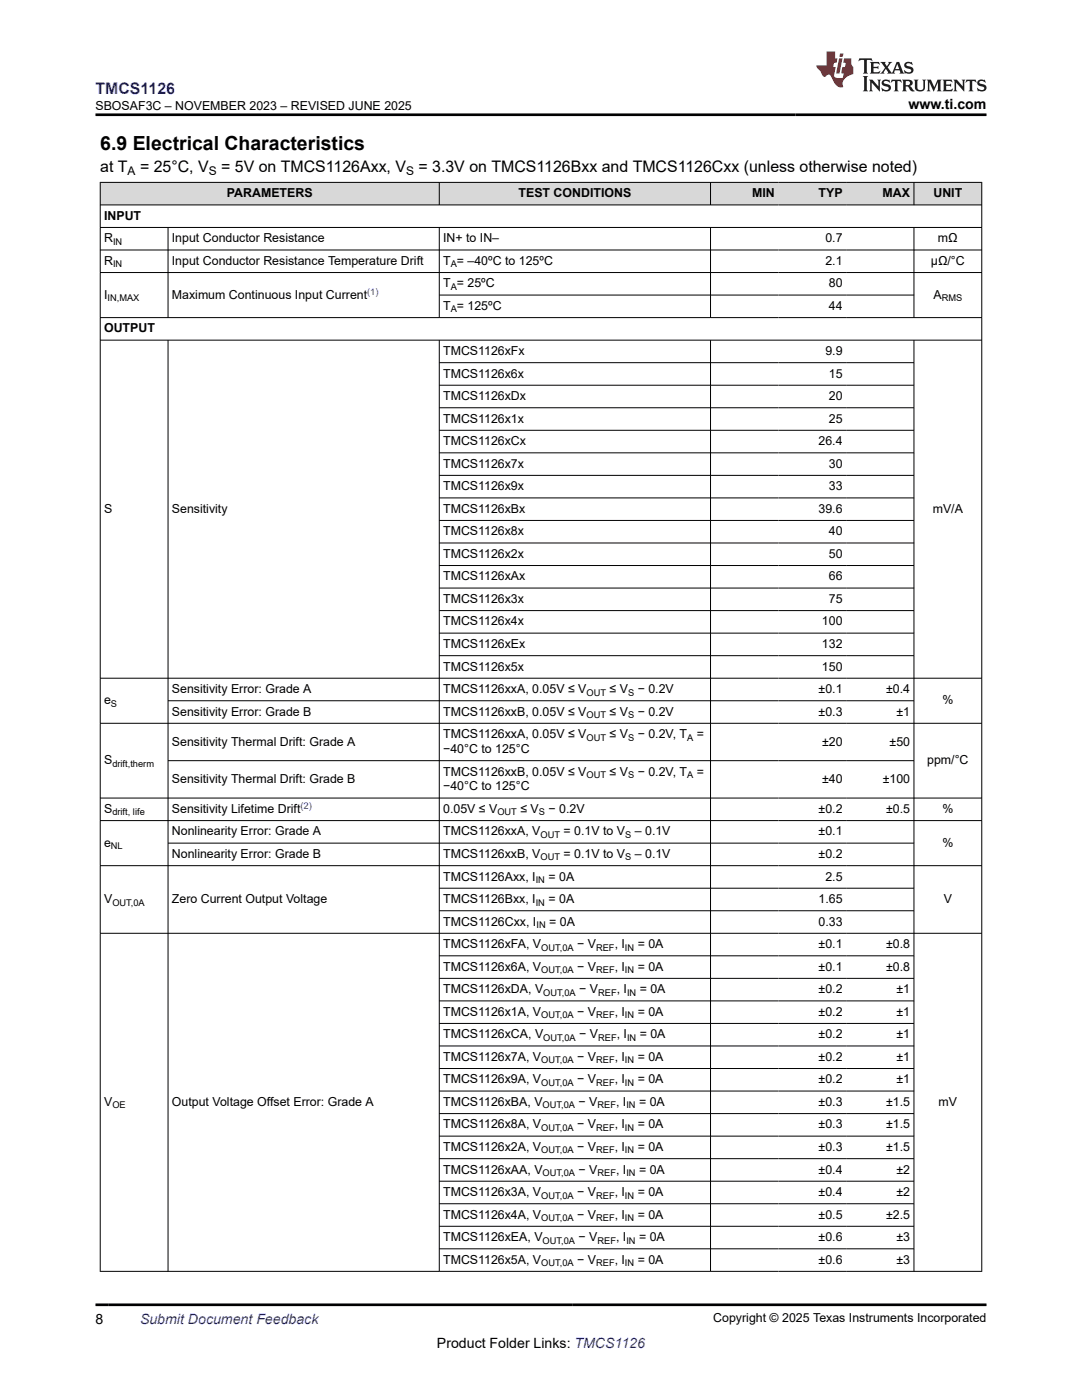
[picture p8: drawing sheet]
<svg xmlns="http://www.w3.org/2000/svg" width="216mm" height="279mm" viewBox="0 0 216 279" stroke-linecap="round" stroke-linejoin="round" font-family="sans-serif">
<defs><g id="words">
<text font-size="3.9" x="20" y="29.9">6.9 Electrical Characteristics</text>
<text font-size="3.2" fill="#00f" x="19.1" y="18.7">TMCS1126</text>
<g font-size="3.2">
<text x="20" y="34.3">at T</text>
<text x="27.9" y="34.3">= 25°C, V</text>
<text x="44.1" y="34.3">= 5V on TMCS1126Axx, V</text>
<text x="83.5" y="34.3">= 3.3V on TMCS1126Bxx and TMCS1126Cxx (unless otherwise noted)</text>
</g>
<g font-size="2.8">
<text x="181.3" y="21.8">www.ti.com</text>
<text x="19.1" y="264.2">8</text>
<text x="87.2" y="269">Product Folder Links: TMCS1126</text>
</g>
<text font-size="2.8" fill="#00f" x="27.9" y="264.2">Submit Document Feedback</text>
<g font-size="2.5">
<text x="19.1" y="21.9">SBOSAF3C – NOVEMBER 2023 – REVISED JUNE 2025</text>
<text x="45.3" y="39.4">PARAMETERS</text>
<text x="103.5" y="39.4">TEST CONDITIONS</text>
<text x="150.1" y="39.4">MIN</text>
<text x="163.3" y="39.4">TYP</text>
<text x="176.1" y="39.4">MAX</text>
<text x="186.3" y="39.4">UNIT</text>
<text x="20.8" y="43.9">INPUT</text>
<text x="20.8" y="48.4">R</text>
<text x="20.8" y="52.9">R</text>
<text x="34.3" y="48.4">Input Conductor Resistance</text>
<text x="34.3" y="52.9">Input Conductor Resistance Temperature Drift</text>
<text x="88.4" y="48.4">IN+ to IN–</text>
<text x="88.4" y="52.9">T = –40ºC to 125ºC</text>
<text x="164.7" y="48.4">0.7</text>
<text x="164.7" y="52.9">2.1</text>
<text x="185.7" y="52.9">μΩ/°C</text>
<text x="187.2" y="48.4">mΩ</text>
<text x="20.8" y="59.6">I</text>
<text x="34.3" y="59.6">Maximum Continuous Input Current</text>
<text x="88.4" y="57.4">T = 25ºC</text>
<text x="165.4" y="57.4">80</text>
<text x="186.3" y="59.6">A</text>
<text x="88.4" y="61.8">T = 125ºC</text>
<text x="165.4" y="61.8">44</text>
<text x="20.8" y="66.3">OUTPUT</text>
<text x="88.4" y="70.8">TMCS1126xFx</text>
<text x="164.7" y="70.8">9.9</text>
<text x="88.4" y="75.3">TMCS1126x6x</text>
<text x="165.4" y="75.3">15</text>
<text x="88.4" y="79.8">TMCS1126xDx</text>
<text x="165.4" y="79.8">20</text>
<text x="88.4" y="84.3">TMCS1126x1x</text>
<text x="88.4" y="88.8">TMCS1126xCx</text>
<text x="163.3" y="88.8">26.4</text>
<text x="165.4" y="84.3">25</text>
<text x="88.4" y="93.3">TMCS1126x7x</text>
<text x="165.4" y="93.3">30</text>
<text x="88.4" y="97.8">TMCS1126x9x</text>
<text x="165.4" y="97.8">33</text>
<text x="20.8" y="102.3">S</text>
<text x="34.3" y="102.3">Sensitivity</text>
<text x="88.4" y="102.3">TMCS1126xBx</text>
<text x="88.4" y="106.8">TMCS1126x8x</text>
<text x="163.3" y="102.3">39.6</text>
<text x="165.4" y="106.8">40</text>
<text x="186.1" y="102.3">mV/A</text>
<text x="88.4" y="111.3">TMCS1126x2x</text>
<text x="165.4" y="111.3">50</text>
<text x="88.4" y="115.8">TMCS1126xAx</text>
<text x="165.4" y="115.8">66</text>
<text x="88.4" y="120.3">TMCS1126x3x</text>
<text x="88.4" y="124.8">TMCS1126x4x</text>
<text x="164" y="124.8">100</text>
<text x="165.4" y="120.3">75</text>
<text x="88.4" y="129.3">TMCS1126xEx</text>
<text x="164" y="129.3">132</text>
<text x="88.4" y="133.8">TMCS1126x5x</text>
<text x="164" y="133.8">150</text>
<text x="20.8" y="140.6">e</text>
<text x="34.3" y="138.3">Sensitivity Error: Grade A</text>
<text x="34.3" y="142.8">Sensitivity Error: Grade B</text>
<text x="88.4" y="138.3">TMCS1126xxA, 0.05V ≤ V</text>
<text x="88.4" y="142.8">TMCS1126xxB, 0.05V ≤ V</text>
<text x="121.6" y="138.3">≤ V</text>
<text x="121.6" y="142.8">≤ V</text>
<text x="127.2" y="138.3">− 0.2V</text>
<text x="127.2" y="142.8">− 0.2V</text>
<text x="163.3" y="138.3">±0.1</text>
<text x="163.3" y="142.8">±0.3</text>
<text x="176.8" y="138.3">±0.4</text>
<text x="178.9" y="142.8">±1</text>
<text x="188" y="140.6">%</text>
<text x="34.3" y="148.8">Sensitivity Thermal Drift: Grade A</text>
<text x="88.4" y="147.3">TMCS1126xxA, 0.05V ≤ V</text>
<text x="121.6" y="147.3">≤ V</text>
<text x="127.2" y="147.3">− 0.2V, T</text>
<text x="139" y="147.3">=</text>
<text x="164" y="148.8">±20</text>
<text x="177.5" y="148.8">±50</text>
<text x="20.8" y="152.5">S</text>
<text x="88.4" y="150.3">−40°C to 125°C</text>
<text x="88.4" y="154.8">TMCS1126xxB, 0.05V ≤ V</text>
<text x="121.6" y="154.8">≤ V</text>
<text x="127.2" y="154.8">− 0.2V, T</text>
<text x="139" y="154.8">=</text>
<text x="185" y="152.5">ppm/°C</text>
<text x="34.3" y="156.3">Sensitivity Thermal Drift: Grade B</text>
<text x="88.4" y="157.7">−40°C to 125°C</text>
<text x="164" y="156.3">±40</text>
<text x="176.1" y="156.3">±100</text>
<text x="20.8" y="162.2">S</text>
<text x="34.3" y="162.2">Sensitivity Lifetime Drift</text>
<text x="34.3" y="166.7">Nonlinearity Error: Grade A</text>
<text x="88.4" y="162.2">0.05V ≤ V</text>
<text x="88.4" y="166.7">TMCS1126xxA, V</text>
<text x="103.8" y="162.2">≤ V</text>
<text x="109.5" y="162.2">− 0.2V</text>
<text x="112.5" y="166.7">= 0.1V to V</text>
<text x="126.7" y="166.7">– 0.1V</text>
<text x="163.3" y="162.2">±0.2</text>
<text x="163.3" y="166.7">±0.1</text>
<text x="176.8" y="162.2">±0.5</text>
<text x="188" y="162.2">%</text>
<text x="20.8" y="169">e</text>
<text x="34.3" y="171.2">Nonlinearity Error: Grade B</text>
<text x="88.4" y="171.2">TMCS1126xxB, V</text>
<text x="112.5" y="171.2">= 0.1V to V</text>
<text x="126.7" y="171.2">– 0.1V</text>
<text x="163.3" y="171.2">±0.2</text>
<text x="188" y="169">%</text>
<text x="88.4" y="175.7">TMCS1126Axx, I</text>
<text x="109.4" y="175.7">= 0A</text>
<text x="164.7" y="175.7">2.5</text>
<text x="20.8" y="180.2">V</text>
<text x="34.3" y="180.2">Zero Current Output Voltage</text>
<text x="88.4" y="180.2">TMCS1126Bxx, I</text>
<text x="88.4" y="184.7">TMCS1126Cxx, I</text>
<text x="109.4" y="180.2">= 0A</text>
<text x="109.6" y="184.7">= 0A</text>
<text x="163.3" y="180.2">1.65</text>
<text x="163.3" y="184.7">0.33</text>
<text x="188.3" y="180.2">V</text>
<text x="88.4" y="189.2">TMCS1126xFA, V</text>
<text x="115.2" y="189.2">− V</text>
<text x="122.6" y="189.2">, I</text>
<text x="127.2" y="189.2">= 0A</text>
<text x="163.3" y="189.2">±0.1</text>
<text x="176.8" y="189.2">±0.8</text>
<text x="88.4" y="193.7">TMCS1126x6A, V</text>
<text x="115.2" y="193.7">− V</text>
<text x="122.7" y="193.7">, I</text>
<text x="127.2" y="193.7">= 0A</text>
<text x="163.3" y="193.7">±0.1</text>
<text x="176.8" y="193.7">±0.8</text>
<text x="88.4" y="198.2">TMCS1126xDA, V</text>
<text x="88.4" y="202.7">TMCS1126x1A, V</text>
<text x="115.2" y="202.7">− V</text>
<text x="115.6" y="198.2">− V</text>
<text x="122.7" y="202.7">, I</text>
<text x="123.1" y="198.2">, I</text>
<text x="127.2" y="202.7">= 0A</text>
<text x="127.7" y="198.2">= 0A</text>
<text x="163.3" y="198.2">±0.2</text>
<text x="163.3" y="202.7">±0.2</text>
<text x="178.9" y="198.2">±1</text>
<text x="178.9" y="202.7">±1</text>
<text x="88.4" y="207.2">TMCS1126xCA, V</text>
<text x="115.6" y="207.2">− V</text>
<text x="123.1" y="207.2">, I</text>
<text x="127.7" y="207.2">= 0A</text>
<text x="163.3" y="207.2">±0.2</text>
<text x="178.9" y="207.2">±1</text>
<text x="88.4" y="211.7">TMCS1126x7A, V</text>
<text x="115.2" y="211.7">− V</text>
<text x="122.7" y="211.7">, I</text>
<text x="127.2" y="211.7">= 0A</text>
<text x="163.3" y="211.7">±0.2</text>
<text x="178.9" y="211.7">±1</text>
<text x="20.8" y="220.7">V</text>
<text x="34.3" y="220.7">Output Voltage Offset Error: Grade A</text>
<text x="88.4" y="216.2">TMCS1126x9A, V</text>
<text x="88.4" y="220.7">TMCS1126xBA, V</text>
<text x="115.2" y="216.2">− V</text>
<text x="115.4" y="220.7">− V</text>
<text x="122.7" y="216.2">, I</text>
<text x="122.9" y="220.7">, I</text>
<text x="127.2" y="216.2">= 0A</text>
<text x="127.5" y="220.7">= 0A</text>
<text x="163.3" y="216.2">±0.2</text>
<text x="163.3" y="220.7">±0.3</text>
<text x="176.8" y="220.7">±1.5</text>
<text x="178.9" y="216.2">±1</text>
<text x="187.3" y="220.7">mV</text>
<text x="88.4" y="225.2">TMCS1126x8A, V</text>
<text x="115.2" y="225.2">− V</text>
<text x="122.7" y="225.2">, I</text>
<text x="127.2" y="225.2">= 0A</text>
<text x="163.3" y="225.2">±0.3</text>
<text x="176.8" y="225.2">±1.5</text>
<text x="88.4" y="229.7">TMCS1126x2A, V</text>
<text x="115.2" y="229.7">− V</text>
<text x="122.7" y="229.7">, I</text>
<text x="127.2" y="229.7">= 0A</text>
<text x="163.3" y="229.7">±0.3</text>
<text x="176.8" y="229.7">±1.5</text>
<text x="88.4" y="234.2">TMCS1126xAA, V</text>
<text x="88.4" y="238.7">TMCS1126x3A, V</text>
<text x="115.2" y="238.7">− V</text>
<text x="115.4" y="234.2">− V</text>
<text x="122.7" y="238.7">, I</text>
<text x="122.9" y="234.2">, I</text>
<text x="127.2" y="238.7">= 0A</text>
<text x="127.5" y="234.2">= 0A</text>
<text x="163.3" y="234.2">±0.4</text>
<text x="163.3" y="238.7">±0.4</text>
<text x="178.9" y="234.2">±2</text>
<text x="178.9" y="238.7">±2</text>
<text x="88.4" y="243.2">TMCS1126x4A, V</text>
<text x="115.2" y="243.2">− V</text>
<text x="122.7" y="243.2">, I</text>
<text x="127.2" y="243.2">= 0A</text>
<text x="163.3" y="243.2">±0.5</text>
<text x="176.8" y="243.2">±2.5</text>
<text x="88.4" y="247.7">TMCS1126xEA, V</text>
<text x="115.4" y="247.7">− V</text>
<text x="122.9" y="247.7">, I</text>
<text x="127.5" y="247.7">= 0A</text>
<text x="163.3" y="247.7">±0.6</text>
<text x="178.9" y="247.7">±3</text>
<text x="88.4" y="252.2">TMCS1126x5A, V</text>
<text x="115.2" y="252.2">− V</text>
<text x="122.7" y="252.2">, I</text>
<text x="127.2" y="252.2">= 0A</text>
<text x="163.3" y="252.2">±0.6</text>
<text x="178.9" y="252.2">±3</text>
<text x="142.3" y="263.9">Copyright © 2025 Texas Instruments Incorporated</text>
</g>
<g font-size="2.4">
<text x="25.5" y="34.9">A</text>
<text x="41.7" y="34.9">S</text>
<text x="81" y="34.9">S</text>
</g>
<g font-size="1.9">
<text x="22.6" y="48.8">IN</text>
<text x="22.6" y="53.3">IN</text>
<text x="89.9" y="53.3">A</text>
<text x="89.9" y="57.8">A</text>
<text x="21.5" y="60.1">IN,MAX</text>
<text x="89.9" y="62.3">A</text>
<text x="187.9" y="60.1">RMS</text>
<text x="22.1" y="141.1">S</text>
<text x="117" y="138.8">OUT</text>
<text x="117" y="143.3">OUT</text>
<text x="125.3" y="138.8">S</text>
<text x="125.3" y="143.3">S</text>
<text x="117" y="147.8">OUT</text>
<text x="125.3" y="147.8">S</text>
<text x="137.1" y="147.8">A</text>
<text x="22.4" y="153">drift,therm</text>
<text x="117" y="155.3">OUT</text>
<text x="125.3" y="155.3">S</text>
<text x="137.1" y="155.3">A</text>
<text x="22.4" y="162.7">drift, life</text>
<text x="99.2" y="162.7">OUT</text>
<text x="107.5" y="162.7">S</text>
<text x="107.9" y="167.2">OUT</text>
<text x="124.7" y="167.2">S</text>
<text x="22.1" y="169.5">NL</text>
<text x="107.9" y="171.7">OUT</text>
<text x="124.7" y="171.7">S</text>
<text x="106.9" y="176.2">IN</text>
<text x="22.4" y="180.7">OUT,0A</text>
<text x="106.9" y="180.7">IN</text>
<text x="107" y="185.2">IN</text>
<text x="108" y="189.7">OUT,0A</text>
<text x="118.9" y="189.7">REF</text>
<text x="124.7" y="189.7">IN</text>
<text x="108" y="194.2">OUT,0A</text>
<text x="118.9" y="194.2">REF</text>
<text x="124.7" y="194.2">IN</text>
<text x="108" y="203.2">OUT,0A</text>
<text x="108.4" y="198.7">OUT,0A</text>
<text x="118.9" y="203.2">REF</text>
<text x="119.4" y="198.7">REF</text>
<text x="124.7" y="203.2">IN</text>
<text x="125.1" y="198.7">IN</text>
<text x="108.4" y="207.7">OUT,0A</text>
<text x="119.4" y="207.7">REF</text>
<text x="125.1" y="207.7">IN</text>
<text x="108" y="212.2">OUT,0A</text>
<text x="118.9" y="212.2">REF</text>
<text x="124.7" y="212.2">IN</text>
<text x="22.4" y="221.2">OE</text>
<text x="108" y="216.7">OUT,0A</text>
<text x="108.3" y="221.2">OUT,0A</text>
<text x="118.9" y="216.7">REF</text>
<text x="119.2" y="221.2">REF</text>
<text x="124.7" y="216.7">IN</text>
<text x="125" y="221.2">IN</text>
<text x="108" y="225.7">OUT,0A</text>
<text x="118.9" y="225.7">REF</text>
<text x="124.7" y="225.7">IN</text>
<text x="108" y="230.2">OUT,0A</text>
<text x="118.9" y="230.2">REF</text>
<text x="124.7" y="230.2">IN</text>
<text x="108" y="239.2">OUT,0A</text>
<text x="108.3" y="234.7">OUT,0A</text>
<text x="118.9" y="239.2">REF</text>
<text x="119.2" y="234.7">REF</text>
<text x="124.7" y="239.2">IN</text>
<text x="125" y="234.7">IN</text>
<text x="108" y="243.7">OUT,0A</text>
<text x="118.9" y="243.7">REF</text>
<text x="124.7" y="243.7">IN</text>
<text x="108.3" y="248.2">OUT,0A</text>
<text x="119.2" y="248.2">REF</text>
<text x="125" y="248.2">IN</text>
<text x="108" y="252.7">OUT,0A</text>
<text x="118.9" y="252.7">REF</text>
<text x="124.7" y="252.7">IN</text>
</g>
<g font-size="1.9" fill="#00f">
<text x="73.3" y="58.8">(1)</text>
<text x="60" y="161.4">(2)</text>
</g>
</g></defs>
<g fill="#d8d8d8">
<path d="M20 36.4h175.9v4.5h-175.9z" fill-rule="evenodd"/>
<path d="M20.1 36.5h67.5v4.3h-67.5z" fill-rule="evenodd"/>
<path d="M87.7 36.5h54v4.3h-54z" fill-rule="evenodd"/>
<path d="M141.8 36.5h13.5v4.3h-13.5z" fill-rule="evenodd"/>
<path d="M155.3 36.5h13.5v4.3h-13.5z" fill-rule="evenodd"/>
<path d="M168.8 36.5h13.5v4.3h-13.5z" fill-rule="evenodd"/>
<path d="M182.4 36.5h13.4v4.3h-13.4z" fill-rule="evenodd"/>
</g>
<g fill="none" stroke="#000" stroke-width=".2">
<path d="M19.9 36.4h176.1M20 36.3v217.5M87.7 36.3v4.7M141.8 36.3v4.7M182.4 36.3v4.7M195.9 36.3v217.5M19.9 40.9h176.1M19.9 45.4h176.1M19.9 49.9h176.1M19.9 54.4h176.1M33.5 45.4v18M87.7 45.4v18"/>
<path d="M87.7 58.9h94.7M141.8 45.4v18M182.4 45.4v18M19.9 63.4h176.1M19.9 67.9h176.1M33.5 67.9v185.9M87.7 67.9v185.9M87.7 72.4h94.7M87.7 76.9h94.7M141.8 67.9v185.9M182.4 67.9v185.9M87.7 81.4h94.7"/>
<path d="M87.7 85.9h94.7M87.7 90.4h94.7M87.7 94.9h94.7M87.7 99.4h94.7M87.7 103.9h94.7M87.7 108.4h94.7M87.7 112.9h94.7M87.7 117.4h94.7M19.9 135.4h176.1M33.5 139.8h148.9M87.7 121.9h94.7M87.7 126.4h94.7"/>
<path d="M87.7 130.9h94.7M19.9 144.3h176.1M19.9 159.3h176.1M33.5 151.8h148.9M19.9 163.8h176.1M19.9 172.8h176.1M33.5 168.3h148.9M87.7 177.3h94.7M19.9 186.3h176.1M87.7 181.8h94.7M87.7 190.8h94.7M87.7 195.3h94.7"/>
<path d="M87.7 199.8h94.7M87.7 204.2h94.7M87.7 208.7h94.7M87.7 213.2h94.7M87.7 217.7h94.7M87.7 222.2h94.7M87.7 226.7h94.7M87.7 231.2h94.7M87.7 235.7h94.7M19.9 253.7h176.1M87.7 240.2h94.7M87.7 244.7h94.7"/>
<path d="M87.7 249.2h94.7"/>
</g>
<path d="M171.5 11.6l-.2 .6 .5-.2h.6v.1v2.2l-.2 .4h1l-.2-.4v-2.2v-.1h.5l.6 .2-.2-.6zM173.6 12.4l.2 .3v1.6l-.2 .4h1.9l.1-.6a1.08 1.08 0 0 1-1.3 .2v-.7h.6l.4 .2v-.7l-.4 .2h-.6v-.5l.2-.2a1 1 0 0 1 1 .3l-.1-.5zM175.7 12.4l.9 1.1-1 1.2h.9l-.2-.2 .5-.8 .4 .8-.2 .2h1.6l-.2-.2 .2-.5h.9l.1 .5-.1 .2h.9l-.2-.4-.8-1.9h-.5l-.9 2.1-.9-1.1 .9-1h-.8l.2 .2-.4 .6-.4-.6 .2-.2zM179 12.8l.4 1h-.7zM180.7 12.5a.65 .65 0 0 0-.2 .7 .65 .65 0 0 0 .6 .5l.6 .1 .1 .3a.79 .79 0 0 1-.7 .4 .79 .79 0 0 1-.7-.5l.1 .7 .2-.1a.93 .93 0 0 0 1.1 0 .93 .93 0 0 0 .4-.9 1.46 1.46 0 0 0-1.2-.6l-.1-.3a1.09 1.09 0 0 1 1.2 .2l-.2-.6-.1 .1-.5-.2zM172.2 15.2l.2 .4v2.2l-.2 .4h1l-.2-.4v-2.2l.2-.4zM173.4 15.9l.2 .4v1.5l-.2 .4h.8l-.3-.4 .1-1.3 1.6 1.8v-2l.2-.4h-.7l.1 .2 .1 1.1-1.2-1.3zM176.2 16a.65 .65 0 0 0-.2 .8 .65 .65 0 0 0 .6 .4l.6 .2 .1 .2a.79 .79 0 0 1-.7 .4 .79 .79 0 0 1-.7-.5l.1 .7 .2-.1a.93 .93 0 0 0 1.1 .1 .93 .93 0 0 0 .4-1 1.46 1.46 0 0 0-1.2-.5l-.1-.4a1.09 1.09 0 0 1 1.2 .2l-.1-.6-.2 .1-.5-.1zM177.9 15.9l-.1 .6a.63 .63 0 0 1 .8-.3v1.6l-.3 .4h1l-.2-.4v-1.6a.66 .66 0 0 1 .8 .3l-.1-.6zM180 15.9l.2 .4v1.5l-.2 .4h1l-.2-.2-.1-.7h.5l.1 .2a.79 .79 0 0 0 1.2 .6l-1-.9a.61 .61 0 0 0 .6-.6 .61 .61 0 0 0-.5-.7zM180.8 16.2h.1a.47 .47 0 0 1 .5 .1 .47 .47 0 0 1 .1 .5l-.1 .1-.7 .1zM182.3 15.9l.2 .2a2.27 2.27 0 0 0 .4 2 1.04 1.04 0 0 0 1.7-.7v-1.3l.2-.2h-.8l.2 .4v1.1a.6 .6 0 0 1-.6 .6 .6 .6 0 0 1-.6-.6v-1.1l.3-.4zM184.9 15.9l.2 .4v1.5l-.2 .4h.8l-.3-.4v-1.4l.9 1.9 .9-1.9v1.4l-.3 .4h1l-.2-.4v-1.5l.2-.4h-.8l-.7 1.5-.6-1.5zM188.1 15.9l.2 .4v1.5l-.2 .4h1.9l.1-.6a1.09 1.09 0 0 1-1.3 .2v-.7h.6l.4 .2v-.6l-.4 .2h-.6v-.6l.2-.1a1.01 1.01 0 0 1 1 .3l-.1-.6zM190.2 15.9l.3 .4v1.5l-.3 .4h.8l-.2-.4v-1.3l1.6 1.8v-2l.2-.4h-.7l.2 .2v1.1l-1.2-1.3zM192.8 15.9l-.1 .6a.63 .63 0 0 1 .8-.3v1.6l-.3 .4h1l-.2-.4v-1.6a.66 .66 0 0 1 .8 .3l-.1-.6zM195.2 16a.65 .65 0 0 0-.2 .8 .65 .65 0 0 0 .6 .4l.6 .2 .2 .2a.79 .79 0 0 1-.7 .4 .79 .79 0 0 1-.7-.5l.1 .7 .2-.1a.93 .93 0 0 0 1 .1 .93 .93 0 0 0 .5-1 1.46 1.46 0 0 0-1.3-.5v-.4a1.09 1.09 0 0 1 1.2 .2l-.2-.6-.2 .1-.5-.1z" fill="#231f20"/>
<path d="M164.9 10.3v2.7h-2l.1 .4 .8 1a.95 .95 0 0 0 1 .9 .59 .59 0 0 1 .5-.4 .59 .59 0 0 1 .5 .3l.4 .8a1.59 1.59 0 0 0 2.1 1.4 1.61 1.61 0 0 1 1-2.3l1-.3-.1-1.5a1.59 1.59 0 0 1-.3-1.7h-1.5l-.2 .9h.6l-.2 .9h-.5l-.2 .9v.3l.4 .1-.1 .9h-.7a.73 .73 0 0 1-1-.7l.3-1.5h-.5l.1-.9h.5l.2-.9h-.5v-1.3zM167.4 11.6l-.6 3.1h.7l.6-3.1zM167.6 10.7l-.1 .6h.7l.1-.6z" fill="#ed1c24"/>
<path d="M19.1 22.9h177.8M19.1 260.4h177.8" fill="none" stroke="#000" stroke-width=".53"/>
<use href="#words"/>
</svg>
